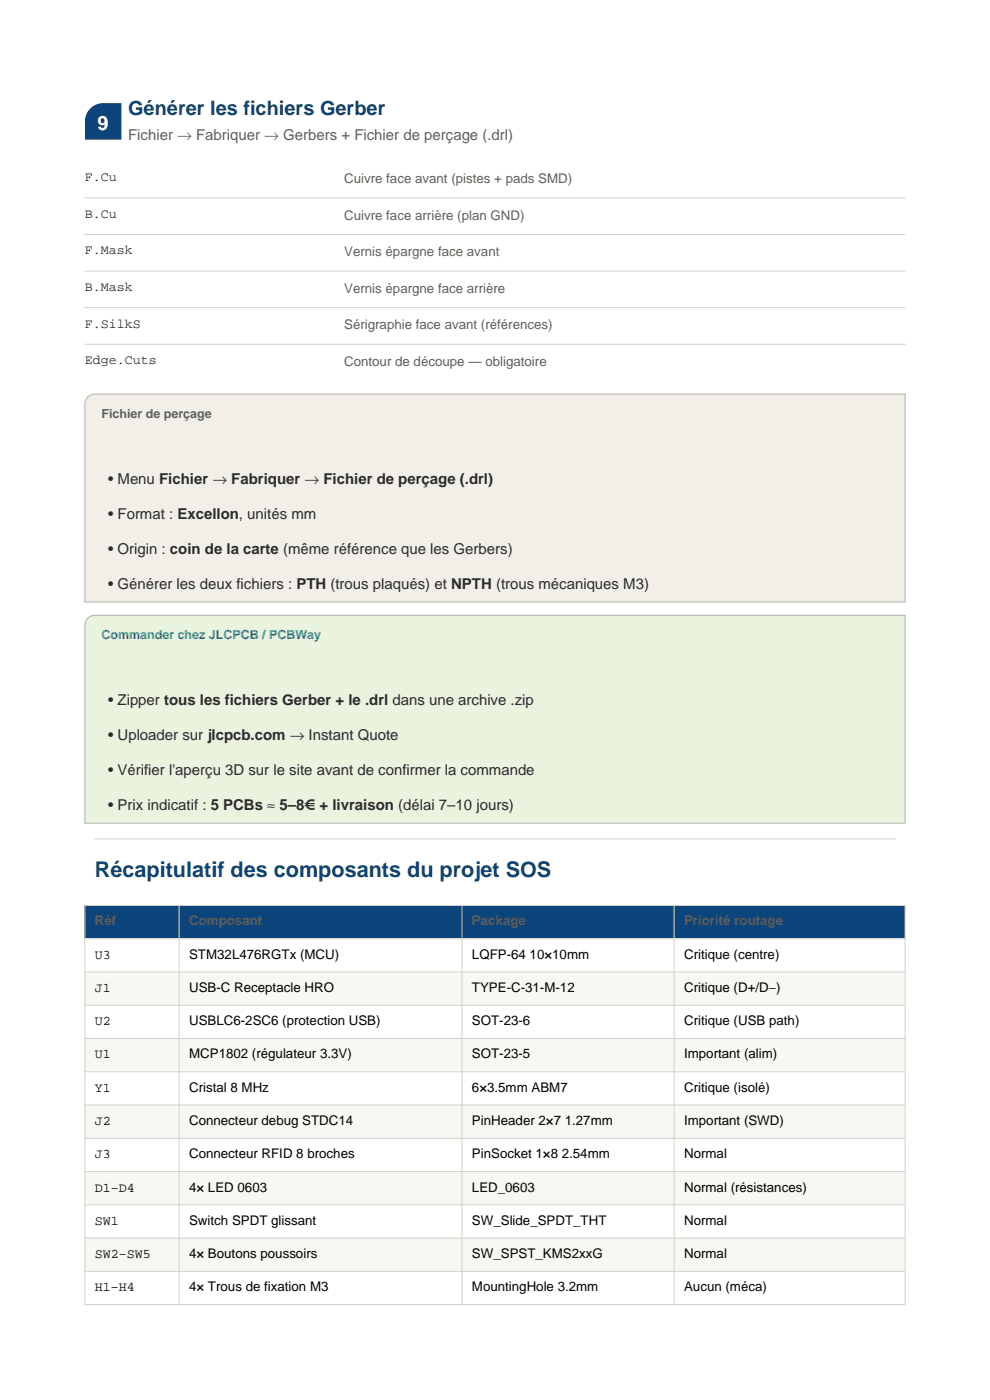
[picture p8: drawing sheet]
<svg xmlns="http://www.w3.org/2000/svg" width="210mm" height="297mm" viewBox="0 0 210 297" stroke-linecap="round" stroke-linejoin="round" font-family="sans-serif">
<defs><g id="words">
<text font-size="4.6" fill="#0c447c" x="20.1" y="186.1">Récapitulatif des composants du projet SOS</text>
<text font-size="4.2" fill="#fff" x="20.7" y="27.5">9</text>
<text font-size="4.2" fill="#0c447c" x="27.2" y="24.4">Générer les fichiers Gerber</text>
<text font-size="3.2" fill="#5f5e5a" x="27.2" y="29.6">Fichier → Fabriquer → Gerbers + Fichier de perçage (.drl)</text>
<g font-size="3.2" fill="#2c2c2a">
<text x="22.9" y="102.7">• Menu Fichier → Fabriquer → Fichier de perçage (.drl)</text>
<text x="22.9" y="110.1">• Format : Excellon, unités mm</text>
<text x="22.9" y="117.5">• Origin : coin de la carte (même référence que les Gerbers)</text>
<text x="22.9" y="124.9">• Générer les deux fichiers : PTH (trous plaqués) et NPTH (trous mécaniques M3)</text>
<text x="22.9" y="149.6">• Zipper tous les fichiers Gerber + le .drl dans une archive .zip</text>
<text x="22.9" y="157">• Uploader sur jlcpcb.com → Instant Quote</text>
<text x="22.9" y="164.4">• Vérifier l'aperçu 3D sur le site avant de confirmer la commande</text>
<text x="22.9" y="171.8">• Prix indicatif : 5 PCBs ≈ 5–8€ + livraison (délai 7–10 jours)</text>
</g>
<g font-size="2.8" fill="#2c2c2a">
<text x="18" y="38.5">F.Cu</text>
<text x="18" y="46.2">B.Cu</text>
<text x="18" y="54">F.Mask</text>
<text x="18" y="61.7">B.Mask</text>
<text x="18" y="69.5">F.SilkS</text>
<text x="18" y="77.3">Edge.Cuts</text>
</g>
<g font-size="2.8" fill="#5f5e5a">
<text x="73" y="38.8">Cuivre face avant (pistes + pads SMD)</text>
<text x="73" y="46.6">Cuivre face arrière (plan GND)</text>
<text x="73" y="54.3">Vernis épargne face avant</text>
<text x="73" y="62.1">Vernis épargne face arrière</text>
<text x="73" y="69.9">Sérigraphie face avant (références)</text>
<text x="73" y="77.6">Contour de découpe — obligatoire</text>
<text x="20.1" y="196.3">Réf</text>
<text x="40.1" y="196.3">Composant</text>
<text x="100.1" y="196.3">Package</text>
<text x="145.1" y="196.3">Priorité routage</text>
</g>
<g font-size="2.8">
<text x="20.1" y="203.4">U3</text>
<text x="40.1" y="203.4">STM32L476RGTx (MCU)</text>
<text x="100.1" y="203.4">LQFP-64 10×10mm</text>
<text x="145.1" y="203.4">Critique (centre)</text>
<text x="20.1" y="210.4">J1</text>
<text x="40.1" y="210.4">USB-C Receptacle HRO</text>
<text x="100.1" y="210.4">TYPE-C-31-M-12</text>
<text x="145.1" y="210.4">Critique (D+/D−)</text>
<text x="20.1" y="217.5">U2</text>
<text x="40.1" y="217.5">USBLC6-2SC6 (protection USB)</text>
<text x="100.1" y="217.5">SOT-23-6</text>
<text x="145.1" y="217.5">Critique (USB path)</text>
<text x="20.1" y="224.6">U1</text>
<text x="40.1" y="224.6">MCP1802 (régulateur 3.3V)</text>
<text x="100.1" y="224.6">SOT-23-5</text>
<text x="145.1" y="224.6">Important (alim)</text>
<text x="20.1" y="231.6">Y1</text>
<text x="40.1" y="231.6">Cristal 8 MHz</text>
<text x="100.1" y="231.6">6×3.5mm ABM7</text>
<text x="145.1" y="231.6">Critique (isolé)</text>
<text x="20.1" y="238.7">J2</text>
<text x="40.1" y="238.7">Connecteur debug STDC14</text>
<text x="100.1" y="238.7">PinHeader 2×7 1.27mm</text>
<text x="145.1" y="238.7">Important (SWD)</text>
<text x="20.1" y="245.7">J3</text>
<text x="40.1" y="245.7">Connecteur RFID 8 broches</text>
<text x="100.1" y="245.7">PinSocket 1×8 2.54mm</text>
<text x="145.1" y="245.7">Normal</text>
<text x="20.1" y="252.8">D1–D4</text>
<text x="40.1" y="252.8">4× LED 0603</text>
<text x="100.1" y="252.8">LED_0603</text>
<text x="145.1" y="252.8">Normal (résistances)</text>
<text x="20.1" y="259.8">SW1</text>
<text x="40.1" y="259.8">Switch SPDT glissant</text>
<text x="100.1" y="259.8">SW_Slide_SPDT_THT</text>
<text x="145.1" y="259.8">Normal</text>
<text x="20.1" y="266.9">SW2–SW5</text>
<text x="40.1" y="266.9">4× Boutons poussoirs</text>
<text x="100.1" y="266.9">SW_SPST_KMS2xxG</text>
<text x="145.1" y="266.9">Normal</text>
<text x="20.1" y="273.9">H1–H4</text>
<text x="40.1" y="273.9">4× Trous de fixation M3</text>
<text x="100.1" y="273.9">MountingHole 3.2mm</text>
<text x="145.1" y="273.9">Aucun (méca)</text>
</g>
<text font-size="2.6" fill="#5f5e5a" x="21.5" y="88.7">Fichier de perçage</text>
<text font-size="2.6" fill="#1d9e75" x="21.5" y="135.7">Commander chez JLCPCB / PCBWay</text>
</g></defs>
<path d="M18 21.9h7.8v7.7h-7.8z" fill-rule="evenodd" fill="#0c447c"/>
<path d="M18 42h174M18 49.8h174M18 57.5h174M18 65.3h174M18 73h174" fill="none" stroke="#d3d1c7" stroke-width=".21"/>
<path d="M18 83.6h174v44.1h-174z" fill-rule="evenodd" fill="#f1efe8"/>
<path d="M18.6 84.2a2.11 2.11 0 0 1 1.5-.6h171.9v44.1h-174v-42a2.11 2.11 0 0 1 .6-1.5z" fill="none" stroke="#b4b2a9" stroke-width=".21"/>
<path d="M18 130.5h174v44.1h-174z" fill-rule="evenodd" fill="#eaf3de"/>
<path d="M18.6 131.2a2.11 2.11 0 0 1 1.5-.7h171.9v44.1h-174v-41.9a2.11 2.11 0 0 1 .6-1.5z" fill="none" stroke="#b4b2a9" stroke-width=".21"/>
<path d="M20.1 178h169.8" fill="none" stroke="#d3d1c7" stroke-width=".21"/>
<path d="M18 192.1h174v7.1h-174z" fill-rule="evenodd" fill="#0c447c"/>
<path d="M18 199.2h174v7h-174z" fill-rule="evenodd" fill="#fff"/>
<path d="M18 206.2h174v7.1h-174z" fill-rule="evenodd" fill="#f1efe8"/>
<path d="M18 213.3h174v7h-174z" fill-rule="evenodd" fill="#fff"/>
<path d="M18 220.3h174v7.1h-174z" fill-rule="evenodd" fill="#f1efe8"/>
<path d="M18 227.4h174v7h-174z" fill-rule="evenodd" fill="#fff"/>
<path d="M18 234.4h174v7.1h-174z" fill-rule="evenodd" fill="#f1efe8"/>
<path d="M18 241.5h174v7h-174z" fill-rule="evenodd" fill="#fff"/>
<path d="M18 248.5h174v7.1h-174z" fill-rule="evenodd" fill="#f1efe8"/>
<path d="M18 255.6h174v7.1h-174z" fill-rule="evenodd" fill="#fff"/>
<path d="M18 262.7h174v7h-174z" fill-rule="evenodd" fill="#f1efe8"/>
<g fill="#fff">
<path d="M18 269.7h174v7.1h-174z" fill-rule="evenodd"/>
<path d="M18 199.2h174v7h-174z" fill-rule="evenodd"/>
</g>
<path d="M18 206.2h174v7.1h-174z" fill-rule="evenodd" fill="#f8f7f4"/>
<path d="M18 213.3h174v7h-174z" fill-rule="evenodd" fill="#fff"/>
<path d="M18 220.3h174v7.1h-174z" fill-rule="evenodd" fill="#f8f7f4"/>
<path d="M18 227.4h174v7h-174z" fill-rule="evenodd" fill="#fff"/>
<path d="M18 234.4h174v7.1h-174z" fill-rule="evenodd" fill="#f8f7f4"/>
<path d="M18 241.5h174v7h-174z" fill-rule="evenodd" fill="#fff"/>
<path d="M18 248.5h174v7.1h-174z" fill-rule="evenodd" fill="#f8f7f4"/>
<path d="M18 255.6h174v7.1h-174z" fill-rule="evenodd" fill="#fff"/>
<path d="M18 262.7h174v7h-174z" fill-rule="evenodd" fill="#f8f7f4"/>
<path d="M18 269.7h174v7.1h-174z" fill-rule="evenodd" fill="#fff"/>
<g fill="none" stroke="#d3d1c7" stroke-width=".21">
<path d="M18 192.1h174v84.7h-174zM18 199.2h174M38 192.1v84.7M98 192.1v84.7M143 192.1v84.7M18 206.2h174M18 213.3h174M18 220.3h174M18 227.4h174M18 234.4h174M18 241.5h174M18 248.5h174"/>
<path d="M18 255.6h174M18 262.7h174M18 269.7h174"/>
</g>
<use href="#words"/>
</svg>
